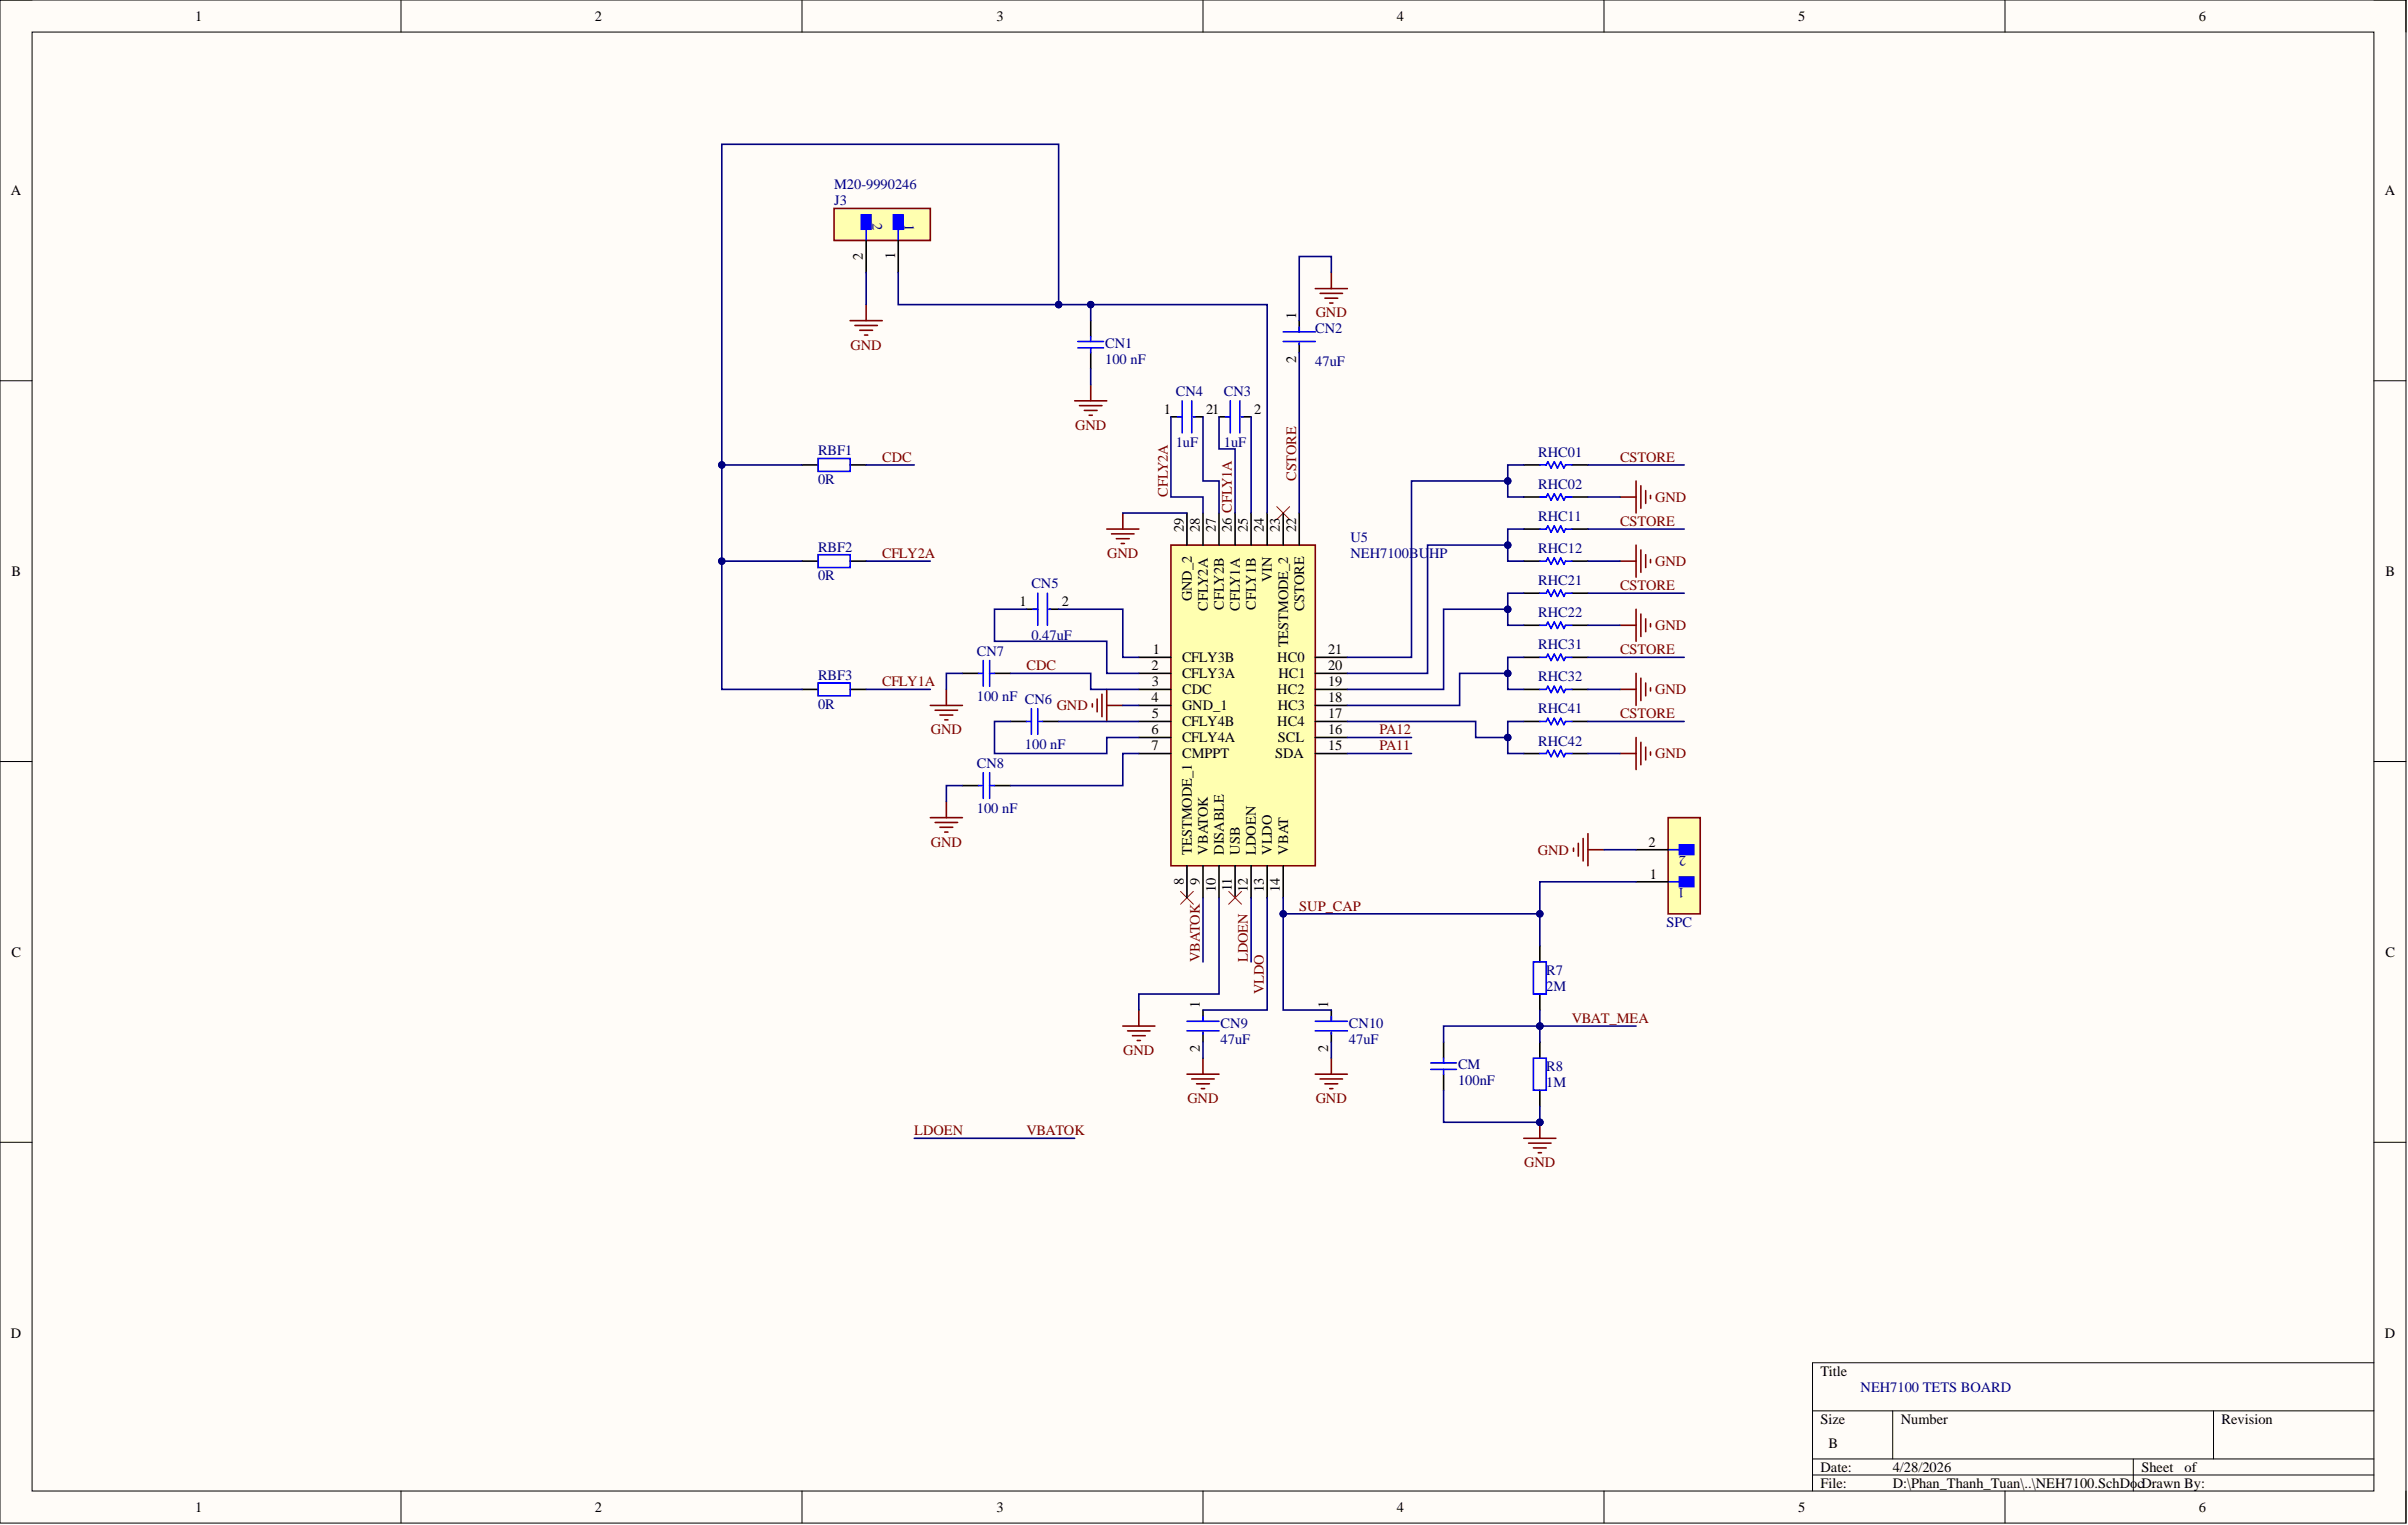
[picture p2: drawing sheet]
<svg xmlns="http://www.w3.org/2000/svg" width="381mm" height="241mm" viewBox="0 0 381 241" stroke-linecap="round" stroke-linejoin="round" font-family="sans-serif">
<defs><g id="words">
<g font-size="2.3">
<text x="30.9" y="3.3">1</text>
<text x="94.1" y="3.3">2</text>
<text x="157.6" y="3.3">3</text>
<text x="221" y="3.3">4</text>
<text x="284.5" y="3.3">5</text>
<text x="347.9" y="3.3">6</text>
<text x="1.7" y="30.9">A</text>
<text x="377.3" y="30.9">A</text>
<text x="136.5" y="41.1" transform="rotate(-90 136.5 41.1)">2</text>
<text x="141.6" y="40.9" transform="rotate(-90 141.6 40.9)">1</text>
<text x="205.1" y="50.5" transform="rotate(-90 205.1 50.5)">1</text>
<text x="205.1" y="57.4" transform="rotate(-90 205.1 57.4)">2</text>
<text x="184.2" y="65.4">1</text>
<text x="190.8" y="65.4">21</text>
<text x="198.5" y="65.4">2</text>
<text x="187.3" y="84.2" transform="rotate(-90 187.3 84.2)">29</text>
<text x="189.8" y="84.2" transform="rotate(-90 189.8 84.2)">28</text>
<text x="192.4" y="84.2" transform="rotate(-90 192.4 84.2)">27</text>
<text x="194.9" y="84.2" transform="rotate(-90 194.9 84.2)">26 CFLY1A</text>
<text x="197.4" y="84.2" transform="rotate(-90 197.4 84.2)">25</text>
<text x="200" y="84.2" transform="rotate(-90 200 84.2)">24</text>
<text x="202.5" y="84.2" transform="rotate(-90 202.5 84.2)">23</text>
<text x="205.1" y="84.2" transform="rotate(-90 205.1 84.2)">22</text>
<text x="1.8" y="91.2">B</text>
<text x="161.3" y="95.9">1</text>
<text x="168" y="95.9">2</text>
<text x="188.6" y="95.2" transform="rotate(-90 188.6 95.2)">GND_2</text>
<text x="201.3" y="92.1" transform="rotate(-90 201.3 92.1)">VIN</text>
<text x="377.4" y="91.2">B</text>
<text x="191.1" y="96.7" transform="rotate(-90 191.1 96.7)">CFLY2A</text>
<text x="193.6" y="96.4" transform="rotate(-90 193.6 96.4)">CFLY2B</text>
<text x="196.2" y="96.7" transform="rotate(-90 196.2 96.7)">CFLY1A</text>
<text x="198.7" y="96.4" transform="rotate(-90 198.7 96.4)">CFLY1B</text>
<text x="206.3" y="96.7" transform="rotate(-90 206.3 96.7)">CSTORE</text>
<text x="182.2" y="106">2</text>
<text x="182.4" y="103.5">1</text>
<text x="187" y="104.8">CFLY3B</text>
<text x="187" y="107.3">CFLY3A</text>
<text x="202.1" y="104.8">HC0</text>
<text x="202.3" y="107.3">HC1</text>
<text x="203.8" y="102.4" transform="rotate(-90 203.8 102.4)">TESTMODE_2</text>
<text x="210.1" y="103.5">21</text>
<text x="210.1" y="106">20</text>
<text x="182.2" y="111.1">4</text>
<text x="182.2" y="113.6">5</text>
<text x="182.3" y="108.6">3</text>
<text x="187" y="109.8">CDC</text>
<text x="187" y="112.4">GND_1</text>
<text x="202.1" y="109.8">HC2</text>
<text x="202.2" y="112.4">HC3</text>
<text x="210.1" y="108.6">19</text>
<text x="210.1" y="111.1">18</text>
<text x="210.1" y="113.6">17</text>
<text x="182.2" y="116.2">6</text>
<text x="182.2" y="118.7">7</text>
<text x="187" y="114.9">CFLY4B</text>
<text x="187" y="117.5">CFLY4A</text>
<text x="187" y="120">CMPPT</text>
<text x="201.8" y="120">SDA</text>
<text x="202.1" y="114.9">HC4</text>
<text x="202.2" y="117.5">SCL</text>
<text x="210.1" y="116.2">16</text>
<text x="210.1" y="118.7">15</text>
<text x="188.6" y="135.2" transform="rotate(-90 188.6 135.2)">TESTMODE_1</text>
<text x="191.1" y="135.2" transform="rotate(-90 191.1 135.2)">VBATOK</text>
<text x="193.6" y="135.2" transform="rotate(-90 193.6 135.2)">DISABLE</text>
<text x="196.2" y="135.2" transform="rotate(-90 196.2 135.2)">USB</text>
<text x="198.7" y="135.2" transform="rotate(-90 198.7 135.2)">LDOEN</text>
<text x="201.3" y="135.2" transform="rotate(-90 201.3 135.2)">VLDO</text>
<text x="203.8" y="135.2" transform="rotate(-90 203.8 135.2)">VBAT</text>
<text x="260.9" y="133.9">2</text>
<text x="187.3" y="140" transform="rotate(-90 187.3 140)">8</text>
<text x="189.8" y="140.1" transform="rotate(-90 189.8 140.1)">9</text>
<text x="192.4" y="141.2" transform="rotate(-90 192.4 141.2)">10</text>
<text x="194.9" y="141" transform="rotate(-90 194.9 141)">11</text>
<text x="197.4" y="141.2" transform="rotate(-90 197.4 141.2)">12</text>
<text x="200" y="141.1" transform="rotate(-90 200 141.1)">13</text>
<text x="202.5" y="141.2" transform="rotate(-90 202.5 141.2)">14</text>
<text x="261.1" y="139">1</text>
<text x="1.8" y="151.4">C</text>
<text x="377.4" y="151.4">C</text>
<text x="189.8" y="159.6" transform="rotate(-90 189.8 159.6)">1</text>
<text x="210.1" y="159.6" transform="rotate(-90 210.1 159.6)">1</text>
<text x="189.8" y="166.5" transform="rotate(-90 189.8 166.5)">2</text>
<text x="210.1" y="166.5" transform="rotate(-90 210.1 166.5)">2</text>
<text x="1.7" y="211.7">D</text>
<text x="377.3" y="211.7">D</text>
<text x="288" y="217.7">Title</text>
<text x="288" y="225.3">Size</text>
<text x="300.7" y="225.3">Number</text>
<text x="351.5" y="225.3">Revision</text>
<text x="288" y="232.9">Date:</text>
<text x="289.3" y="229.1">B</text>
<text x="299.5" y="232.9">4/28/2026</text>
<text x="338.8" y="232.9">Sheet</text>
<text x="345.6" y="232.9">of</text>
<text x="30.9" y="239.2">1</text>
<text x="94.1" y="239.2">2</text>
<text x="157.6" y="239.2">3</text>
<text x="221" y="239.2">4</text>
<text x="284.5" y="239.2">5</text>
<text x="288" y="235.4">File:</text>
<text x="299.5" y="235.4">D:\Phan_Thanh_Tuan\..\NEH7100.SchDocDrawn By:</text>
<text x="347.9" y="239.2">6</text>
</g>
<g font-size="2.3" fill="#000080">
<text x="132" y="29.9">M20-9990246</text>
<text x="132" y="32.5">J3</text>
<text x="138.1" y="35.2" transform="rotate(90 138.1 35.2)">2</text>
<text x="143.1" y="35.4" transform="rotate(90 143.1 35.4)">1</text>
<text x="208.1" y="52.8">CN2</text>
<text x="174.9" y="57.6">100 nF</text>
<text x="174.9" y="55">CN1</text>
<text x="208.1" y="57.8">47uF</text>
<text x="186" y="62.7">CN4</text>
<text x="193.6" y="62.7">CN3</text>
<text x="186" y="70.8">1uF</text>
<text x="193.6" y="70.8">1uF</text>
<text x="129.4" y="76.6">0R</text>
<text x="129.4" y="72">RBF1</text>
<text x="243.4" y="72.3">RHC01</text>
<text x="243.4" y="77.4">RHC02</text>
<text x="243.4" y="82.4">RHC11</text>
<text x="129.4" y="87.3">RBF2</text>
<text x="213.7" y="85.7">U5</text>
<text x="213.7" y="88.3">NEH7100BUHP</text>
<text x="243.4" y="87.5">RHC12</text>
<text x="129.4" y="91.8">0R</text>
<text x="163.2" y="93.1">CN5</text>
<text x="243.4" y="92.6">RHC21</text>
<text x="163.2" y="101.2">0.47uF</text>
<text x="243.4" y="97.7">RHC22</text>
<text x="129.4" y="107.6">RBF3</text>
<text x="154.6" y="103.8">CN7</text>
<text x="243.4" y="102.7">RHC31</text>
<text x="243.4" y="107.8">RHC32</text>
<text x="129.4" y="112.1">0R</text>
<text x="154.6" y="110.9">100 nF CN6</text>
<text x="243.4" y="112.9">RHC41</text>
<text x="162.2" y="118.5">100 nF</text>
<text x="243.4" y="118">RHC42</text>
<text x="154.6" y="121.5">CN8</text>
<text x="154.6" y="128.6">100 nF</text>
<text x="266.8" y="135.5" transform="rotate(-180 266.8 135.5)">2</text>
<text x="266.6" y="140.5" transform="rotate(-180 266.6 140.5)">1</text>
<text x="263.7" y="146.6">SPC</text>
<text x="244.7" y="154.2">R7</text>
<text x="244.7" y="156.8">2M</text>
<text x="193.1" y="165.1">47uF</text>
<text x="193.1" y="162.6">CN9</text>
<text x="213.4" y="165.1">47uF</text>
<text x="213.4" y="162.6">CN10</text>
<text x="230.7" y="171.7">100nF</text>
<text x="230.7" y="169.2">CM</text>
<text x="244.7" y="172">1M</text>
<text x="244.7" y="169.5">R8</text>
<text x="294.4" y="220.2">NEH7100 TETS BOARD</text>
</g>
<g font-size="2.3" fill="#800000">
<text x="208.2" y="50.2">GND</text>
<text x="134.6" y="55.3">GND</text>
<text x="170.1" y="68">GND</text>
<text x="139.6" y="73.1">CDC</text>
<text x="205.1" y="76.1" transform="rotate(-90 205.1 76.1)">CSTORE</text>
<text x="256.3" y="73.1">CSTORE</text>
<text x="184.8" y="78.6" transform="rotate(-90 184.8 78.6)">CFLY2A</text>
<text x="256.3" y="83.2">CSTORE</text>
<text x="261.9" y="79.4">GND</text>
<text x="139.6" y="88.3">CFLY2A</text>
<text x="175.2" y="88.3">GND</text>
<text x="261.9" y="89.5">GND</text>
<text x="256.3" y="93.4">CSTORE</text>
<text x="261.9" y="99.7">GND</text>
<text x="162.4" y="106">CDC</text>
<text x="256.3" y="103.5">CSTORE</text>
<text x="139.6" y="108.6">CFLY1A</text>
<text x="167.2" y="112.4">GND</text>
<text x="256.3" y="113.6">CSTORE</text>
<text x="261.9" y="109.8">GND</text>
<text x="147.3" y="116.2">GND</text>
<text x="218.3" y="118.7">PA11</text>
<text x="218.3" y="116.2">PA12</text>
<text x="261.9" y="120">GND</text>
<text x="147.3" y="133.9">GND</text>
<text x="243.3" y="135.2">GND</text>
<text x="205.6" y="144.1">SUP_CAP</text>
<text x="189.8" y="152.2" transform="rotate(-90 189.8 152.2)">VBATOK</text>
<text x="197.4" y="152.2" transform="rotate(-90 197.4 152.2)">LDOEN</text>
<text x="200" y="157.3" transform="rotate(-90 200 157.3)">VLDO</text>
<text x="248.7" y="161.8">VBAT_MEA</text>
<text x="177.7" y="166.9">GND</text>
<text x="144.7" y="179.6">LDOEN</text>
<text x="162.4" y="179.6">VBATOK</text>
<text x="187.9" y="174.5">GND</text>
<text x="208.2" y="174.5">GND</text>
<text x="241.2" y="184.7">GND</text>
</g>
</g></defs>
<path d="M0 0h380.7v241h-380.7z" fill-rule="evenodd" fill="#fffcf8"/>
<path d="M0 0h380.7v241h-380.7z" fill="none" stroke="#000" stroke-width=".16"/>
<path d="M5.1 5.1h370.5v230.8h-370.5z" fill-rule="evenodd" fill="#fffcf8"/>
<g fill="none" stroke="#000" stroke-width=".16">
<path d="M0 0h5.1M5.1 5.1h370.5v230.8h-370.5zM63.4 0v5.1M126.9 0v5.1M190.3 0v5.1M253.8 0v5.1M317.2 0v5.1M375.6 0h5.1v5.1M0 60.2h5.1M375.6 60.2h5.1M0 120.5h5.1M375.6 120.5h5.1"/>
<path d="M0 180.7h5.1M375.6 180.7h5.1M375.6 215.6h-88.8v20.3M63.4 235.9v5.1M126.9 235.9v5.1M190.3 235.9v5.1M253.8 235.9v5.1M286.8 223.2h88.8M286.8 230.9h88.8M286.8 233.4h88.8M299.5 223.2v7.7M317.2 235.9v5.1"/>
<path d="M337.5 230.9v5M350.2 223.2v7.7M380.7 235.9v5.1"/>
</g>
<g fill="none" stroke="#000" stroke-width=".25">
<path d="M172.6 50.7v2.6M172.6 55.8v2.5M205.6 50.7v1.8M205.6 54.3v1.5M185.3 66h1.7M188.8 66h1.5M192.9 66h1.8M196.4 66h1.6M241.1 73.6h2.5M241.1 78.6h2.5M248.7 73.6h2.6M248.7 78.6h2.6"/>
<path d="M162.4 96.4h1.8M166 96.4h1.5M241.1 83.7h2.5M241.1 88.8h2.5M241.1 93.9h2.5M241.1 98.9h2.5M248.7 83.7h2.6M248.7 88.8h2.6M248.7 93.9h2.6M248.7 98.9h2.6M152.3 106.5h2.5M157.3 106.5h2.6"/>
<path d="M159.9 114.2h2.5M165 114.2h2.5M241.1 114.2h2.5M241.1 104h2.5M241.1 109.1h2.5M241.1 119.2h2.5M248.7 114.2h2.6M248.7 104h2.6M248.7 109.1h2.6M248.7 119.2h2.6M152.3 124.3h2.5M157.3 124.3h2.6"/>
<path d="M190.3 159.8v1.8M210.6 159.8v1.8M190.3 163.4v1.5M210.6 163.4v1.5"/>
</g>
<g fill="none" stroke="#00f" stroke-width=".25">
<path d="M170.5 55h4.1M170.5 54h4.1M172.6 53.3v.7M172.6 55v.8M203 54h5.1M203 52.5h5.1M205.6 51.8v.7M205.6 54.3v.2M186.3 66h.7M187 63.4v5.1M188.6 63.4v5.1M188.8 66h.3"/>
<path d="M193.9 66h.8M194.7 63.4v5.1M196.2 63.4v5.1M196.4 66h.3M243.6 73.6h1.1l.2-.5 .5 1 .5-1 .5 1 .5-1 .5 1 .3-.5h1M243.6 78.6h1.1l.2-.5 .5 1 .5-1 .5 1 .5-1 .5 1 .3-.5h1M163.4 96.4h.8M164.2 93.9v5M165.7 93.9v5M166 96.4h.2M243.6 83.7h1.1l.2-.5 .5 1 .5-1 .5 1 .5-1 .5 1 .3-.5h1M243.6 88.8h1.1l.2-.5 .5 1 .5-1 .5 1 .5-1 .5 1 .3-.5h1"/>
<path d="M243.6 93.9h1.1l.2-.5 .5 1 .5-1 .5 1 .5-1 .5 1 .3-.5h1M243.6 98.9h1.1l.2-.5 .5 1 .5-1 .5 1 .5-1 .5 1 .3-.5h1M154.8 106.5h.8M155.6 104.5v4.1M156.6 104.5v4.1M156.6 106.5h.7M162.4 114.2h.8M163.2 112.1v4.1M164.2 112.1v4.1M164.2 114.2h.8M243.6 114.2h1.1l.2-.6 .5 1.1 .5-1.1 .5 1.1 .5-1.1 .5 1.1 .3-.5h1M243.6 104h1.1l.2-.5 .5 1 .5-1 .5 1 .5-1 .5 1 .3-.5h1"/>
<path d="M243.6 109.1h1.1l.2-.5 .5 1 .5-1 .5 1 .5-1 .5 1 .3-.5h1M243.6 119.2h1.1l.2-.5 .5 1 .5-1 .5 1 .5-1 .5 1 .3-.5h1M154.8 124.3h.8M155.6 122.3v4M156.6 122.3v4M156.6 124.3h.7M187.8 161.6h5.1M187.8 163.1h5.1M190.3 160.8v.8M190.3 163.4v.2M208.1 161.6h5.1M208.1 163.1h5.1"/>
<path d="M210.6 160.8v.8M210.6 163.4v.2"/>
</g>
<g fill="none" stroke="#800000" stroke-width=".25">
<path d="M208.1 45.7h5.1M208.9 46.4h3.5M209.6 47.2h2.1M210.4 47.9h.5M210.6 43.1v2.6M170 63.4h5.1M170.8 64.2h3.6M171.6 64.9h2M172.3 65.7h.5M172.6 60.9v2.5M256.3 78.6h2.6M258.9 76.1v5.1"/>
<path d="M259.6 76.9v3.5M260.4 77.6v2.1M261.1 78.4v.5M175.1 83.7h5.1M175.9 84.5h3.5M176.6 85.2h2.1M177.4 86h.5M177.7 81.2v2.5M256.3 88.8h2.6M256.3 98.9h2.6M258.9 86.3v5M258.9 96.4v5.1"/>
<path d="M259.6 87v3.6M259.6 97.2v3.5M260.4 87.8v2M260.4 97.9v2.1M261.1 88.5v.5M261.1 98.7v.5M147.2 111.6h5.1M148 112.4h3.5M148.7 113.1h2.1M149.5 113.9h.5M149.7 109.1v2.5M172.8 111.4v.5"/>
<path d="M173.6 110.6v2M174.4 109.8v3.6M175.1 111.6h2.6M175.1 109.1v5.1M256.3 109.1h2.6M256.3 119.2h2.6M258.9 106.5v5.1M258.9 116.7v5.1M259.6 107.3v3.6M259.6 117.5v3.5M260.4 108.1v2M260.4 118.2v2"/>
<path d="M261.1 108.8v.5M261.1 119v.5M147.2 129.4h5.1M148 130.1h3.5M148.7 130.9h2.1M149.5 131.7h.5M149.7 126.8v2.6M180.2 159.8v2.6M177.7 162.4h5M178.4 163.1h3.6M179.2 163.9h2M179.9 164.6h.5"/>
<path d="M187.8 170h5.1M188.6 170.7h3.5M189.3 171.5h2.1M190.1 172.2h.5M190.3 167.4v2.6M208.1 170h5.1M208.9 170.7h3.5M209.6 171.5h2.1M210.4 172.2h.5M210.6 167.4v2.6"/>
</g>
<path d="M202 80.2l2 2M204 80.2l-2 2M186.8 141l2 2.1M188.8 141l-2 2.1" fill="none" stroke="#f00" stroke-width=".16"/>
<path d="M132 33h15.2v5.1h-15.2z" fill-rule="evenodd" fill="#ffffb0"/>
<path d="M132 33h15.2v5.1h-15.2z" fill="none" stroke="#800000" stroke-width=".25"/>
<path d="M141.4 34h1.5v2.3h-1.5z" fill-rule="evenodd" fill="#00f"/>
<path d="M141.4 34h1.5v2.3h-1.5zM142.1 36.3v1.8" fill="none" stroke="#00f" stroke-width=".25"/>
<path d="M136.3 34h1.5v2.3h-1.5z" fill-rule="evenodd" fill="#00f"/>
<path d="M136.3 34h1.5v2.3h-1.5zM137 36.3v1.8" fill="none" stroke="#00f" stroke-width=".25"/>
<path d="M137 38.1v5M142.1 38.1v5" fill="none" stroke="#000" stroke-width=".25"/>
<path d="M134.5 50.7h5.1M135.3 51.5h3.5M136 52.3h2.1M136.8 53h.5M137 48.2v2.5" fill="none" stroke="#800000" stroke-width=".25"/>
<path d="M263.9 129.4h5.1v15.2h-5.1z" fill-rule="evenodd" fill="#ffffb0"/>
<path d="M263.9 129.4h5.1v15.2h-5.1z" fill="none" stroke="#800000" stroke-width=".25"/>
<path d="M265.7 138.8h2.3v1.5h-2.3z" fill-rule="evenodd" fill="#00f"/>
<path d="M263.9 139.5h1.8M265.7 138.8h2.3v1.5h-2.3z" fill="none" stroke="#00f" stroke-width=".25"/>
<path d="M265.7 133.7h2.3v1.5h-2.3z" fill-rule="evenodd" fill="#00f"/>
<path d="M263.9 134.5h1.8M265.7 133.7h2.3v1.5h-2.3z" fill="none" stroke="#00f" stroke-width=".25"/>
<path d="M258.9 139.5h5M258.9 134.5h5" fill="none" stroke="#000" stroke-width=".25"/>
<path d="M249 134.2v.5M249.7 133.4v2.1M250.5 132.7v3.5M251.3 131.9v5.1M251.3 134.5h2.5" fill="none" stroke="#800000" stroke-width=".25"/>
<path d="M185.3 86.3h22.8v50.7h-22.8z" fill-rule="evenodd" fill="#ffffb0"/>
<path d="M185.3 86.3h22.8v50.7h-22.8zM243.6 177.6v2.5M241.1 180.1h5.1M241.9 180.9h3.5M242.6 181.6h2.1M243.4 182.4h.5" fill="none" stroke="#800000" stroke-width=".25"/>
<g fill="none" stroke="#000" stroke-width=".25">
<path d="M187.8 81.2v5.1M190.3 81.2v5.1M192.9 81.2v5.1M195.4 81.2v5.1M198 81.2v5.1M200.5 81.2v5.1M203 81.2v5.1M205.6 81.2v5.1M180.2 104h5.1M180.2 106.5h5.1M180.2 109.1h5.1M180.2 111.6h5.1"/>
<path d="M180.2 114.2h5.1M180.2 116.7h5.1M180.2 119.2h5.1M208.1 104h5.1M208.1 106.5h5.1M208.1 109.1h5.1M208.1 111.6h5.1M208.1 114.2h5.1M208.1 116.7h5.1M208.1 119.2h5.1M187.8 137v5.1M190.3 137v5.1"/>
<path d="M192.9 137v5.1M195.4 137v5.1M198 137v5.1M200.5 137v5.1M203 137v5.1M243.6 149.7v2.5M243.6 157.3v2.5M243.6 164.9v2.5M243.6 172.5v2.5"/>
</g>
<path d="M242.6 152.2h2.1v5.1h-2.1zM242.6 167.4h2.1v5.1h-2.1z" fill="none" stroke="#00f" stroke-width=".25"/>
<circle cx="243.6" cy="177.6" r=".51" fill="#000080"/>
<circle cx="243.6" cy="177.6" r=".51" fill="none" stroke="#000080" stroke-width=".16"/>
<path d="M126.9 73.6h2.5M134.5 73.6h2.5M126.9 88.8h2.5M134.5 88.8h2.5M126.9 109.1h2.5M134.5 109.1h2.5M228.4 164.9v2.5M228.4 170v2.5" fill="none" stroke="#000" stroke-width=".25"/>
<path d="M129.4 72.6h5.1v2h-5.1zM129.4 87.8h5.1v2h-5.1zM129.4 108.1h5.1v2h-5.1zM226.4 168.2h4M226.4 169.2h4M228.4 167.4v.8M228.4 169.2v.8" fill="none" stroke="#00f" stroke-width=".25"/>
<g fill="none" stroke="#000080" stroke-width=".25">
<path d="M172.6 58.3v2.6M205.6 55.8v25.4M210.6 43.1v-2.5h-5v10.1M185.3 66v12.6h5v2.6M190.3 66v10.1h2.6v5.1M192.9 66v5h2.5v10.2M198 66v15.2M162.4 96.4h-5.1v5.1h17.8v5h5.1M167.5 96.4h10.2v7.6h2.5M152.3 106.5h-2.6v2.6M159.9 114.2h-2.6v5h17.8v-2.5h5.1M159.9 106.5h12.7v2.6h7.6"/>
<path d="M167.5 114.2h12.7M177.7 111.6h2.5M180.2 119.2h-2.5v5.1h-17.8M152.3 124.3h-2.6v2.5M203 142.1v17.7h7.6M210.6 164.9v2.5"/>
</g>
<circle cx="203" cy="144.6" r=".51" fill="#000080"/>
<circle cx="203" cy="144.6" r=".51" fill="none" stroke="#000080" stroke-width=".16"/>
<path d="M177.7 81.2h10.1M241.1 114.2h-2.5v5h2.5M190.3 142.1v10.1M192.9 142.1v15.2h-12.7v2.5" fill="none" stroke="#000080" stroke-width=".25"/>
<circle cx="238.6" cy="116.7" r=".51" fill="#000080"/>
<circle cx="238.6" cy="116.7" r=".51" fill="none" stroke="#000080" stroke-width=".16"/>
<path d="M241.1 104h-2.5v5.1h2.5" fill="none" stroke="#000080" stroke-width=".25"/>
<circle cx="238.6" cy="106.5" r=".51" fill="#000080"/>
<circle cx="238.6" cy="106.5" r=".51" fill="none" stroke="#000080" stroke-width=".16"/>
<path d="M241.1 93.9h-2.5v5h2.5" fill="none" stroke="#000080" stroke-width=".25"/>
<circle cx="238.6" cy="96.4" r=".51" fill="#000080"/>
<circle cx="238.6" cy="96.4" r=".51" fill="none" stroke="#000080" stroke-width=".16"/>
<path d="M241.1 83.7h-2.5v5.1h2.5" fill="none" stroke="#000080" stroke-width=".25"/>
<circle cx="238.6" cy="86.3" r=".51" fill="#000080"/>
<circle cx="238.6" cy="86.3" r=".51" fill="none" stroke="#000080" stroke-width=".16"/>
<path d="M241.1 73.6h-2.5v5h2.5" fill="none" stroke="#000080" stroke-width=".25"/>
<circle cx="238.6" cy="76.1" r=".51" fill="#000080"/>
<circle cx="238.6" cy="76.1" r=".51" fill="none" stroke="#000080" stroke-width=".16"/>
<path d="M238.6 76.1h-15.3v27.9h-10.1" fill="none" stroke="#000080" stroke-width=".25"/>
<circle cx="238.6" cy="76.1" r=".51" fill="#000080"/>
<circle cx="238.6" cy="76.1" r=".51" fill="none" stroke="#000080" stroke-width=".16"/>
<path d="M238.6 86.3h-12.7v20.2h-12.7" fill="none" stroke="#000080" stroke-width=".25"/>
<circle cx="238.6" cy="86.3" r=".51" fill="#000080"/>
<circle cx="238.6" cy="86.3" r=".51" fill="none" stroke="#000080" stroke-width=".16"/>
<path d="M238.6 96.4h-10.2v12.7h-15.2" fill="none" stroke="#000080" stroke-width=".25"/>
<circle cx="238.6" cy="96.4" r=".51" fill="#000080"/>
<circle cx="238.6" cy="96.4" r=".51" fill="none" stroke="#000080" stroke-width=".16"/>
<path d="M238.6 106.5h-7.7v5.1h-17.7" fill="none" stroke="#000080" stroke-width=".25"/>
<circle cx="238.6" cy="106.5" r=".51" fill="#000080"/>
<circle cx="238.6" cy="106.5" r=".51" fill="none" stroke="#000080" stroke-width=".16"/>
<path d="M213.2 114.2h20.3v2.5h5.1" fill="none" stroke="#000080" stroke-width=".25"/>
<circle cx="238.6" cy="116.7" r=".51" fill="#000080"/>
<circle cx="238.6" cy="116.7" r=".51" fill="none" stroke="#000080" stroke-width=".16"/>
<g fill="none" stroke="#000080" stroke-width=".25">
<path d="M142.1 43.1v5.1h58.4v33M251.3 78.6h5M251.3 73.6h15.2M251.3 98.9h5M251.3 88.8h5M251.3 83.7h15.2M251.3 93.9h15.2M213.2 119.2h10.1M251.3 119.2h5M251.3 109.1h5M251.3 104h15.2M251.3 114.2h15.2"/>
<path d="M200.5 142.1v17.7h-10.2M190.3 164.9v2.5"/>
</g>
<circle cx="167.5" cy="48.2" r=".51" fill="#000080"/>
<circle cx="167.5" cy="48.2" r=".51" fill="none" stroke="#000080" stroke-width=".16"/>
<circle cx="172.6" cy="48.2" r=".51" fill="#000080"/>
<circle cx="172.6" cy="48.2" r=".51" fill="none" stroke="#000080" stroke-width=".16"/>
<path d="M137 43.1v5.1M137 88.8h10.2M137 109.1h10.2M213.2 116.7h10.1M253.8 134.5h5.1M198 142.1v10.1M243.6 159.8v5.1" fill="none" stroke="#000080" stroke-width=".25"/>
<circle cx="243.6" cy="162.4" r=".51" fill="#000080"/>
<circle cx="243.6" cy="162.4" r=".51" fill="none" stroke="#000080" stroke-width=".16"/>
<path d="M243.6 175v2.6" fill="none" stroke="#000080" stroke-width=".25"/>
<circle cx="243.6" cy="177.6" r=".51" fill="#000080"/>
<circle cx="243.6" cy="177.6" r=".51" fill="none" stroke="#000080" stroke-width=".16"/>
<path d="M243.6 162.4h15.3" fill="none" stroke="#000080" stroke-width=".25"/>
<circle cx="243.6" cy="162.4" r=".51" fill="#000080"/>
<circle cx="243.6" cy="162.4" r=".51" fill="none" stroke="#000080" stroke-width=".16"/>
<path d="M243.6 162.4h-15.2v2.5" fill="none" stroke="#000080" stroke-width=".25"/>
<circle cx="243.6" cy="162.4" r=".51" fill="#000080"/>
<circle cx="243.6" cy="162.4" r=".51" fill="none" stroke="#000080" stroke-width=".16"/>
<path d="M228.4 172.5v5.1h15.2" fill="none" stroke="#000080" stroke-width=".25"/>
<circle cx="243.6" cy="177.6" r=".51" fill="#000080"/>
<circle cx="243.6" cy="177.6" r=".51" fill="none" stroke="#000080" stroke-width=".16"/>
<path d="M203 144.6h40.6v5.1" fill="none" stroke="#000080" stroke-width=".25"/>
<circle cx="203" cy="144.6" r=".51" fill="#000080"/>
<circle cx="203" cy="144.6" r=".51" fill="none" stroke="#000080" stroke-width=".16"/>
<circle cx="243.6" cy="144.6" r=".51" fill="#000080"/>
<circle cx="243.6" cy="144.6" r=".51" fill="none" stroke="#000080" stroke-width=".16"/>
<path d="M172.6 48.2v2.5" fill="none" stroke="#000080" stroke-width=".25"/>
<circle cx="172.6" cy="48.2" r=".51" fill="#000080"/>
<circle cx="172.6" cy="48.2" r=".51" fill="none" stroke="#000080" stroke-width=".16"/>
<path d="M114.2 73.6h12.7" fill="none" stroke="#000080" stroke-width=".25"/>
<circle cx="114.2" cy="73.6" r=".51" fill="#000080"/>
<circle cx="114.2" cy="73.6" r=".51" fill="none" stroke="#000080" stroke-width=".16"/>
<path d="M167.5 48.2v-25.4h-53.3v66h12.7M137 73.6h7.7" fill="none" stroke="#000080" stroke-width=".25"/>
<circle cx="167.5" cy="48.2" r=".51" fill="#000080"/>
<circle cx="167.5" cy="48.2" r=".51" fill="none" stroke="#000080" stroke-width=".16"/>
<circle cx="114.2" cy="73.6" r=".51" fill="#000080"/>
<circle cx="114.2" cy="73.6" r=".51" fill="none" stroke="#000080" stroke-width=".16"/>
<circle cx="114.2" cy="88.8" r=".51" fill="#000080"/>
<circle cx="114.2" cy="88.8" r=".51" fill="none" stroke="#000080" stroke-width=".16"/>
<path d="M114.2 88.8v20.3h12.7" fill="none" stroke="#000080" stroke-width=".25"/>
<circle cx="114.2" cy="88.8" r=".51" fill="#000080"/>
<circle cx="114.2" cy="88.8" r=".51" fill="none" stroke="#000080" stroke-width=".16"/>
<path d="M258.9 139.5h-15.3v5.1" fill="none" stroke="#000080" stroke-width=".25"/>
<circle cx="243.6" cy="144.6" r=".51" fill="#000080"/>
<circle cx="243.6" cy="144.6" r=".51" fill="none" stroke="#000080" stroke-width=".16"/>
<path d="M194.4 141l2 2.1M196.4 141l-2 2.1" fill="none" stroke="#f00" stroke-width=".16"/>
<path d="M144.7 180.1h25.3" fill="none" stroke="#000080" stroke-width=".25"/>
<use href="#words"/>
</svg>
